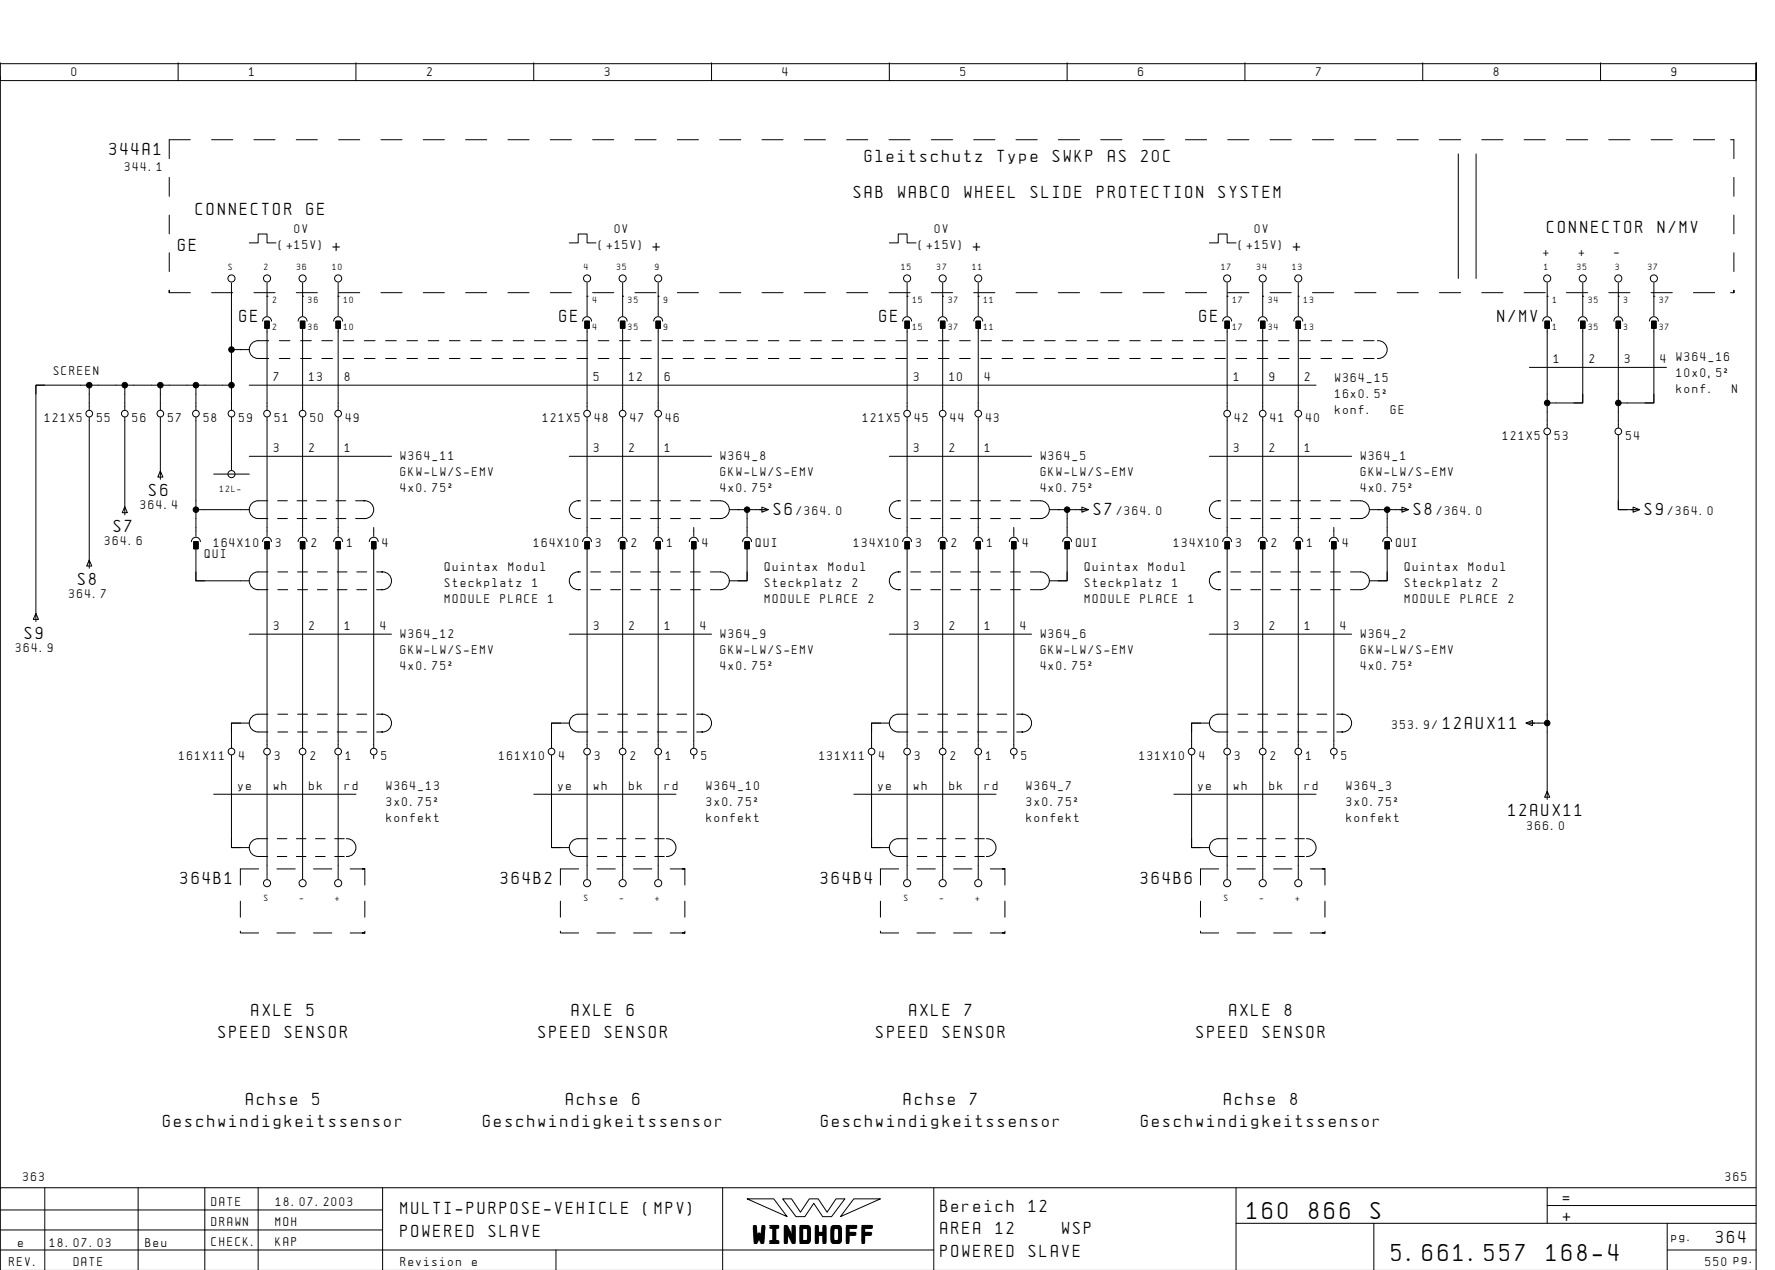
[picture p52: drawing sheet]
<svg xmlns="http://www.w3.org/2000/svg" width="399mm" height="286mm" viewBox="0 0 399 286" stroke-linecap="round" stroke-linejoin="round" font-family="sans-serif">
<defs><g id="words">
<g font-size="4.4">
<text x="280.6" y="274.1">160</text>
<text x="294.5" y="274.1">866</text>
<text x="308.4" y="274.1">S</text>
<text x="169.5" y="279.3">WINDHOFF</text>
<text x="313.1" y="283.6">5.661.557</text>
<text x="347.9" y="283.6">168-4</text>
</g>
<g font-size="3.1">
<text x="24.6" y="34.9">344A1</text>
<text x="194.6" y="36.4">Gleitschutz</text>
<text x="224.4" y="36.4">Type</text>
<text x="236.9" y="36.4">SWKP</text>
<text x="249.3" y="36.4">AS</text>
<text x="256.8" y="36.4">20C</text>
<text x="192.1" y="44.4">SAB</text>
<text x="202" y="44.4">WABCO</text>
<text x="217" y="44.4">WHEEL</text>
<text x="231.9" y="44.4">SLIDE</text>
<text x="246.8" y="44.4">PROTECTION</text>
<text x="274.2" y="44.4">SYSTEM</text>
<text x="44.1" y="48.4">CONNECTOR</text>
<text x="69" y="48.4">GE</text>
<text x="348.1" y="52.4">CONNECTOR</text>
<text x="373" y="52.4">N/MV</text>
<text x="40.1" y="56.4">GE</text>
<text x="74.8" y="56.4">+</text>
<text x="146.8" y="56.4">+</text>
<text x="218.8" y="56.4">+</text>
<text x="290.8" y="56.4">+</text>
<text x="53.9" y="72.4">GE</text>
<text x="125.9" y="72.4">GE</text>
<text x="197.9" y="72.4">GE</text>
<text x="269.9" y="72.4">GE</text>
<text x="336.9" y="72.4">N/MV</text>
<text x="33.6" y="111.6">S6</text>
<text x="25.6" y="119.6">S7</text>
<text x="174.1" y="115.9">S6</text>
<text x="246.1" y="115.9">S7</text>
<text x="318.1" y="115.9">S8</text>
<text x="370.1" y="115.9">S9</text>
<text x="17.6" y="131.6">S8</text>
<text x="5.6" y="143.6">S9</text>
<text x="324.7" y="163.9">12AUX11</text>
<text x="339.4" y="183.6">12AUX11</text>
<text x="40.6" y="198.9">364B1</text>
<text x="112.6" y="198.9">364B2</text>
<text x="184.6" y="198.9">364B4</text>
<text x="256.6" y="198.9">364B6</text>
<text x="49.1" y="233.4">SPEED</text>
<text x="56.6" y="228.4">AXLE</text>
<text x="64.1" y="233.4">SENSOR</text>
<text x="69.1" y="228.4">5</text>
<text x="121.1" y="233.4">SPEED</text>
<text x="128.6" y="228.4">AXLE</text>
<text x="136.1" y="233.4">SENSOR</text>
<text x="141.1" y="228.4">6</text>
<text x="197.2" y="233.4">SPEED</text>
<text x="204.6" y="228.4">AXLE</text>
<text x="212.1" y="233.4">SENSOR</text>
<text x="217.1" y="228.4">7</text>
<text x="269.2" y="233.4">SPEED</text>
<text x="276.6" y="228.4">AXLE</text>
<text x="284.1" y="233.4">SENSOR</text>
<text x="289.1" y="228.4">8</text>
<text x="55.4" y="248.4">Achse</text>
<text x="70.3" y="248.4">5</text>
<text x="127.4" y="248.4">Achse</text>
<text x="142.3" y="248.4">6</text>
<text x="203.4" y="248.4">Achse</text>
<text x="218.3" y="248.4">7</text>
<text x="275.4" y="248.4">Achse</text>
<text x="290.3" y="248.4">8</text>
<text x="36.7" y="253.4">Geschwindigkeitssensor</text>
<text x="108.7" y="253.4">Geschwindigkeitssensor</text>
<text x="184.7" y="253.4">Geschwindigkeitssensor</text>
<text x="256.7" y="253.4">Geschwindigkeitssensor</text>
<text x="90.1" y="273.1">MULTI-PURPOSE-VEHICLE</text>
<text x="144.8" y="273.1">(MPV)</text>
<text x="211.6" y="272.6">Bereich</text>
<text x="231.5" y="272.6">12</text>
<text x="351.6" y="270.6">=</text>
<text x="351.6" y="274.6">+</text>
<text x="90.1" y="278.1">POWERED</text>
<text x="110" y="278.1">SLAVE</text>
<text x="211.6" y="277.6">AREA</text>
<text x="224" y="277.6">12</text>
<text x="238.9" y="277.6">WSP</text>
<text x="386.1" y="279.6">364</text>
<text x="211.6" y="282.6">POWERED</text>
<text x="231.5" y="282.6">SLAVE</text>
</g>
<g font-size="2.3">
<text x="16.1" y="17.1">0</text>
<text x="56.1" y="17.1">1</text>
<text x="96.1" y="17.1">2</text>
<text x="136.1" y="17.1">3</text>
<text x="176.1" y="17.1">4</text>
<text x="216.1" y="17.1">5</text>
<text x="256.1" y="17.1">6</text>
<text x="296.1" y="17.1">7</text>
<text x="336.1" y="17.1">8</text>
<text x="376.1" y="17.1">9</text>
<text x="28.1" y="38.4">344.1</text>
<text x="66.3" y="52.4">0V</text>
<text x="138.3" y="52.4">0V</text>
<text x="210.3" y="52.4">0V</text>
<text x="282.3" y="52.4">0V</text>
<text x="62.7" y="56">(+15V)</text>
<text x="134.7" y="56">(+15V)</text>
<text x="206.7" y="56">(+15V)</text>
<text x="278.7" y="56">(+15V)</text>
<text x="347.2" y="57.6">+</text>
<text x="355.2" y="57.6">+</text>
<text x="363.2" y="57.6">-</text>
<text x="349.6" y="81.6">1</text>
<text x="357.6" y="81.6">2</text>
<text x="365.6" y="81.6">3</text>
<text x="373.6" y="81.6">4</text>
<text x="377.2" y="81.2">W364_16</text>
<text x="12.1" y="84.4">SCREEN</text>
<text x="61.6" y="85.6">7</text>
<text x="69.6" y="85.6">13</text>
<text x="77.6" y="85.6">8</text>
<text x="133.6" y="85.6">5</text>
<text x="141.6" y="85.6">12</text>
<text x="149.6" y="85.6">6</text>
<text x="205.6" y="85.6">3</text>
<text x="213.6" y="85.6">10</text>
<text x="221.6" y="85.6">4</text>
<text x="277.6" y="85.6">1</text>
<text x="285.6" y="85.6">9</text>
<text x="293.6" y="85.6">2</text>
<text x="300.4" y="85.9">W364_15</text>
<text x="300.4" y="89.5">16x0.5˝</text>
<text x="377.2" y="84.8">10x0,5˝</text>
<text x="377.2" y="88.4">konf.</text>
<text x="389.7" y="88.4">N</text>
<text x="10.1" y="94.9">121X5</text>
<text x="21.8" y="94.9">55</text>
<text x="29.8" y="94.9">56</text>
<text x="37.8" y="94.9">57</text>
<text x="45.8" y="94.9">58</text>
<text x="53.8" y="94.9">59</text>
<text x="61.8" y="94.9">51</text>
<text x="69.8" y="94.9">50</text>
<text x="77.8" y="94.9">49</text>
<text x="122.1" y="94.9">121X5</text>
<text x="133.8" y="94.9">48</text>
<text x="141.8" y="94.9">47</text>
<text x="149.8" y="94.9">46</text>
<text x="194.1" y="94.9">121X5</text>
<text x="205.8" y="94.9">45</text>
<text x="213.8" y="94.9">44</text>
<text x="221.8" y="94.9">43</text>
<text x="277.8" y="94.9">42</text>
<text x="285.8" y="94.9">41</text>
<text x="293.8" y="94.9">40</text>
<text x="300.4" y="93.1">konf.</text>
<text x="312.9" y="93.1">GE</text>
<text x="61.6" y="101.6">3</text>
<text x="69.6" y="101.6">2</text>
<text x="77.6" y="101.6">1</text>
<text x="133.6" y="101.6">3</text>
<text x="141.6" y="101.6">2</text>
<text x="149.6" y="101.6">1</text>
<text x="205.6" y="101.6">3</text>
<text x="213.6" y="101.6">2</text>
<text x="221.6" y="101.6">1</text>
<text x="277.6" y="101.6">3</text>
<text x="285.6" y="101.6">2</text>
<text x="293.6" y="101.6">1</text>
<text x="338.1" y="98.9">121X5</text>
<text x="349.8" y="98.9">53</text>
<text x="365.8" y="98.9">54</text>
<text x="90.1" y="103.5">W364_11</text>
<text x="90.1" y="107.1">GKW-LW/S-EMV</text>
<text x="162.1" y="103.5">W364_8</text>
<text x="162.1" y="107.1">GKW-LW/S-EMV</text>
<text x="234.1" y="103.5">W364_5</text>
<text x="234.1" y="107.1">GKW-LW/S-EMV</text>
<text x="306.1" y="103.5">W364_1</text>
<text x="306.1" y="107.1">GKW-LW/S-EMV</text>
<text x="90.1" y="110.7">4x0.75˝</text>
<text x="162.1" y="110.7">4x0.75˝</text>
<text x="234.1" y="110.7">4x0.75˝</text>
<text x="306.1" y="110.7">4x0.75˝</text>
<text x="31.6" y="114.6">364.4</text>
<text x="179.2" y="115.9">/364.0</text>
<text x="251.2" y="115.9">/364.0</text>
<text x="323.2" y="115.9">/364.0</text>
<text x="375.2" y="115.9">/364.0</text>
<text x="23.6" y="122.6">364.6</text>
<text x="46.1" y="125.4">QUI</text>
<text x="48.1" y="122.9">164X10</text>
<text x="62.1" y="122.9">3</text>
<text x="70.1" y="122.9">2</text>
<text x="78.1" y="122.9">1</text>
<text x="86.1" y="122.9">4</text>
<text x="120.1" y="122.9">164X10</text>
<text x="134.1" y="122.9">3</text>
<text x="142.1" y="122.9">2</text>
<text x="150.1" y="122.9">1</text>
<text x="158.1" y="122.9">4</text>
<text x="170.1" y="122.9">QUI</text>
<text x="192.1" y="122.9">134X10</text>
<text x="206.1" y="122.9">3</text>
<text x="214.1" y="122.9">2</text>
<text x="222.1" y="122.9">1</text>
<text x="230.1" y="122.9">4</text>
<text x="242.1" y="122.9">QUI</text>
<text x="264.1" y="122.9">134X10</text>
<text x="278.1" y="122.9">3</text>
<text x="286.1" y="122.9">2</text>
<text x="294.1" y="122.9">1</text>
<text x="302.1" y="122.9">4</text>
<text x="314.1" y="122.9">QUI</text>
<text x="100.1" y="128.4">Quintax</text>
<text x="114.4" y="128.4">Modul</text>
<text x="172.1" y="128.4">Quintax</text>
<text x="186.4" y="128.4">Modul</text>
<text x="244.1" y="128.4">Quintax</text>
<text x="258.4" y="128.4">Modul</text>
<text x="316.1" y="128.4">Quintax</text>
<text x="330.4" y="128.4">Modul</text>
<text x="15.6" y="134.6">364.7</text>
<text x="100.1" y="132">Steckplatz</text>
<text x="100.1" y="135.6">MODULE</text>
<text x="112.6" y="135.6">PLACE</text>
<text x="119.8" y="132">1</text>
<text x="123.4" y="135.6">1</text>
<text x="172.1" y="132">Steckplatz</text>
<text x="172.1" y="135.6">MODULE</text>
<text x="184.6" y="135.6">PLACE</text>
<text x="191.8" y="132">2</text>
<text x="195.4" y="135.6">2</text>
<text x="244.1" y="132">Steckplatz</text>
<text x="244.1" y="135.6">MODULE</text>
<text x="256.6" y="135.6">PLACE</text>
<text x="263.8" y="132">1</text>
<text x="267.4" y="135.6">1</text>
<text x="316.1" y="132">Steckplatz</text>
<text x="316.1" y="135.6">MODULE</text>
<text x="328.6" y="135.6">PLACE</text>
<text x="335.8" y="132">2</text>
<text x="339.4" y="135.6">2</text>
<text x="61.6" y="141.6">3</text>
<text x="69.6" y="141.6">2</text>
<text x="77.6" y="141.6">1</text>
<text x="85.6" y="141.6">4</text>
<text x="90.1" y="143.5">W364_12</text>
<text x="133.6" y="141.6">3</text>
<text x="141.6" y="141.6">2</text>
<text x="149.6" y="141.6">1</text>
<text x="157.6" y="141.6">4</text>
<text x="162.1" y="143.5">W364_9</text>
<text x="205.6" y="141.6">3</text>
<text x="213.6" y="141.6">2</text>
<text x="221.6" y="141.6">1</text>
<text x="229.6" y="141.6">4</text>
<text x="234.1" y="143.5">W364_6</text>
<text x="277.6" y="141.6">3</text>
<text x="285.6" y="141.6">2</text>
<text x="293.6" y="141.6">1</text>
<text x="301.6" y="141.6">4</text>
<text x="306.1" y="143.5">W364_2</text>
<text x="3.6" y="146.6">364.9</text>
<text x="90.1" y="147.1">GKW-LW/S-EMV</text>
<text x="162.1" y="147.1">GKW-LW/S-EMV</text>
<text x="234.1" y="147.1">GKW-LW/S-EMV</text>
<text x="306.1" y="147.1">GKW-LW/S-EMV</text>
<text x="90.1" y="150.7">4x0.75˝</text>
<text x="162.1" y="150.7">4x0.75˝</text>
<text x="234.1" y="150.7">4x0.75˝</text>
<text x="306.1" y="150.7">4x0.75˝</text>
<text x="313.2" y="163.9">353.9/</text>
<text x="40.3" y="170.9">161X11</text>
<text x="53.8" y="170.9">4</text>
<text x="61.8" y="170.9">3</text>
<text x="69.8" y="170.9">2</text>
<text x="77.8" y="170.9">1</text>
<text x="85.8" y="170.9">5</text>
<text x="112.3" y="170.9">161X10</text>
<text x="125.8" y="170.9">4</text>
<text x="133.8" y="170.9">3</text>
<text x="141.8" y="170.9">2</text>
<text x="149.8" y="170.9">1</text>
<text x="157.8" y="170.9">5</text>
<text x="184.3" y="170.9">131X11</text>
<text x="197.8" y="170.9">4</text>
<text x="205.8" y="170.9">3</text>
<text x="213.8" y="170.9">2</text>
<text x="221.8" y="170.9">1</text>
<text x="229.8" y="170.9">5</text>
<text x="256.3" y="170.9">131X10</text>
<text x="269.8" y="170.9">4</text>
<text x="277.8" y="170.9">3</text>
<text x="285.8" y="170.9">2</text>
<text x="293.8" y="170.9">1</text>
<text x="301.8" y="170.9">5</text>
<text x="53.6" y="177.6">ye</text>
<text x="61.6" y="177.6">wh</text>
<text x="69.6" y="177.6">bk</text>
<text x="77.6" y="177.6">rd</text>
<text x="86.9" y="177.7">W364_13</text>
<text x="125.6" y="177.6">ye</text>
<text x="133.6" y="177.6">wh</text>
<text x="141.6" y="177.6">bk</text>
<text x="149.6" y="177.6">rd</text>
<text x="158.9" y="177.7">W364_10</text>
<text x="197.6" y="177.6">ye</text>
<text x="205.6" y="177.6">wh</text>
<text x="213.6" y="177.6">bk</text>
<text x="221.6" y="177.6">rd</text>
<text x="230.9" y="177.7">W364_7</text>
<text x="269.6" y="177.6">ye</text>
<text x="277.6" y="177.6">wh</text>
<text x="285.6" y="177.6">bk</text>
<text x="293.6" y="177.6">rd</text>
<text x="302.9" y="177.7">W364_3</text>
<text x="86.9" y="181.3">3x0.75˝</text>
<text x="86.9" y="184.9">konfekt</text>
<text x="158.9" y="181.3">3x0.75˝</text>
<text x="158.9" y="184.9">konfekt</text>
<text x="230.9" y="181.3">3x0.75˝</text>
<text x="230.9" y="184.9">konfekt</text>
<text x="302.9" y="181.3">3x0.75˝</text>
<text x="302.9" y="184.9">konfekt</text>
<text x="343.6" y="186.6">366.0</text>
<text x="5.2" y="265.6">363</text>
<text x="388.2" y="265.6">365</text>
<text x="47.6" y="271.1">DATE</text>
<text x="47.6" y="275.6">DRAWN</text>
<text x="62" y="275.6">MOH</text>
<text x="62.1" y="271.1">18.07.2003</text>
<text x="4.1" y="280.4">e</text>
<text x="11.2" y="280.4">18.07.03</text>
<text x="32.7" y="280.4">Beu</text>
<text x="47.6" y="280.1">CHECK.</text>
<text x="62" y="280.1">KAP</text>
<text x="376.1" y="279.1">pg.</text>
<text x="2.1" y="284.6">REV.</text>
<text x="16.6" y="284.6">DATE</text>
<text x="90.1" y="284.6">Revision</text>
<text x="106.2" y="284.6">e</text>
<text x="383.7" y="284.6">550 pg.</text>
</g>
<g font-size="1.6">
<text x="51.4" y="60.6">S</text>
<text x="59.4" y="60.6">2</text>
<text x="66.8" y="60.6">36</text>
<text x="74.8" y="60.6">10</text>
<text x="131.4" y="60.6">4</text>
<text x="138.8" y="60.6">35</text>
<text x="147.4" y="60.6">9</text>
<text x="202.8" y="60.6">15</text>
<text x="210.8" y="60.6">37</text>
<text x="218.8" y="60.6">11</text>
<text x="274.8" y="60.6">17</text>
<text x="282.8" y="60.6">34</text>
<text x="290.8" y="60.6">13</text>
<text x="347.4" y="60.6">1</text>
<text x="354.8" y="60.6">35</text>
<text x="363.4" y="60.6">3</text>
<text x="370.8" y="60.6">37</text>
<text x="61.3" y="68.1">2</text>
<text x="69.4" y="68.1">36</text>
<text x="77.4" y="68.1">10</text>
<text x="133.3" y="68.1">4</text>
<text x="141.4" y="68.1">35</text>
<text x="149.4" y="68.1">9</text>
<text x="205.3" y="68.1">15</text>
<text x="213.4" y="68.1">37</text>
<text x="221.3" y="68.1">11</text>
<text x="277.4" y="68.1">17</text>
<text x="285.4" y="68.1">34</text>
<text x="293.3" y="68.1">13</text>
<text x="349.4" y="68.1">1</text>
<text x="357.4" y="68.1">35</text>
<text x="365.4" y="68.1">3</text>
<text x="373.3" y="68.1">37</text>
<text x="61.3" y="74.1">2</text>
<text x="69.4" y="74.1">36</text>
<text x="77.4" y="74.1">10</text>
<text x="133.3" y="74.1">4</text>
<text x="141.4" y="74.1">35</text>
<text x="149.4" y="74.1">9</text>
<text x="205.3" y="74.1">15</text>
<text x="213.4" y="74.1">37</text>
<text x="221.3" y="74.1">11</text>
<text x="277.4" y="74.1">17</text>
<text x="285.4" y="74.1">34</text>
<text x="293.3" y="74.1">13</text>
<text x="349.4" y="74.1">1</text>
<text x="357.4" y="74.1">35</text>
<text x="365.4" y="74.1">3</text>
<text x="373.3" y="74.1">37</text>
<text x="49.5" y="110.6">12L-</text>
<text x="59.4" y="202.6">S</text>
<text x="67.4" y="202.6">-</text>
<text x="75.4" y="202.6">+</text>
<text x="131.4" y="202.6">S</text>
<text x="139.4" y="202.6">-</text>
<text x="147.4" y="202.6">+</text>
<text x="203.4" y="202.6">S</text>
<text x="211.4" y="202.6">-</text>
<text x="219.4" y="202.6">+</text>
<text x="275.4" y="202.6">S</text>
<text x="283.4" y="202.6">-</text>
<text x="291.4" y="202.6">+</text>
</g>
</g></defs>
<g fill="none" stroke="#000" stroke-width=".22">
<path d="M.1 14.1v4h395v-4v271.6M.1 17.1v250M.1 14.3h395M40.1 14.1v4M80.1 14.1v4M120.1 14.1v4M160.1 14.1v4M200.1 14.1v4M240.1 14.1v4M280.1 14.1v4M320.1 14.1v4M360.1 14.1v4"/>
<path d="M38.1 39.9v4.3M42.8 31.4h-4.7v4.3M47.6 31.4h4.8M57.1 31.4h4.8M66.6 31.4h4.8M76.2 31.4h4.7M85.7 31.4h4.8M95.2 31.4h4.8M104.7 31.4h4.8M114.3 31.4h4.7M123.8 31.4h4.8M133.3 31.4h4.8"/>
<path d="M142.8 31.4h4.8M152.4 31.4h4.7M161.9 31.4h4.8M171.4 31.4h4.8M180.9 31.4h4.8M190.5 31.4h4.7M200 31.4h4.8M209.5 31.4h4.8M219 31.4h4.8M228.6 31.4h4.8M238.1 31.4h4.8M247.6 31.4h4.8"/>
<path d="M257.1 31.4h4.8M266.7 31.4h4.8M276.2 31.4h4.8M285.7 31.4h4.8M295.2 31.4h4.8M304.8 31.4h4.8M314.3 31.4h4.8M323.8 31.4h4.8M328.1 34.6v28M332.1 34.6v28M333.3 31.4h4.8M342.9 31.4h4.8"/>
<path d="M352.4 31.4h4.8M361.9 31.4h4.8M371.4 31.4h4.8M381 31.4h4.8M389.3 31.4h.8v4.3M390.1 39.9v4.3M38.1 48.4v4.2M38.1 56.9v4.2M56.1 54.6h2v-2h2v2h2M128.1 54.6h2v-2h2v2h2M200.1 54.6h2v-2h2v2h2M272.1 54.6h2v-2h2v2h2"/>
<path d="M390.1 48.4v4.2M390.1 56.9v4.2M38.1 65.8h4.7M38.1 65.3v.5v-.5M47.6 65.8h4.8M52.1 63.6v28.6M52.1 78.6h4M54.1 78.6h.1M57.1 65.8h4.8M59.1 72.2a1 1 0 0 1 1-1 1 1 0 0 1 1 1M59.6 72.2h1v1.6h-1zM60.1 63.6v3"/>
<path d="M60.1 73.8v18.4M60.1 66.6h.1M60.1 66.6v4.4M60.4 76.6h-2.3a2 2 0 0 0-2 2 2 2 0 0 0 2 2h2.3M62.9 76.6h2.3M66.6 65.8h4.8M67.1 72.2a1 1 0 0 1 1-1 1 1 0 0 1 1 1M67.6 72.2h1v1.6h-1zM67.6 76.6h2.4M68.1 66.6v4.4M68.1 63.6v3M68.1 73.8v18.4"/>
<path d="M68.1 66.6h.1M72.4 76.6h2.4M75.1 72.2a1 1 0 0 1 1-1 1 1 0 0 1 1 1M75.6 72.2h1v1.6h-1zM76.1 66.6v4.4M76.1 63.6v3M76.1 73.8v18.4M76.1 66.6h.1M76.2 65.8h4.7M77.2 76.6h2.4M82 76.6h2.4M85.7 65.8h4.8"/>
<path d="M86.8 76.6h2.4M91.6 76.6h2.3M95.2 65.8h4.8M96.3 76.6h2.4M101.1 76.6h2.4M104.7 65.8h4.8M105.9 76.6h2.4M110.7 76.6h2.4M114.3 65.8h4.7M115.5 76.6h2.3M120.2 76.6h2.4M123.8 65.8h4.8"/>
<path d="M125 76.6h2.4M129.8 76.6h2.4M131.1 72.2a1 1 0 0 1 1-1 1 1 0 0 1 1 1M131.6 72.2h1v1.6h-1zM132.1 66.6v4.4M132.1 63.6v3M132.1 73.8v18.4M132.1 66.6h.1M133.3 65.8h4.8M134.6 76.6h2.4M139.1 72.2a1 1 0 0 1 1-1 1 1 0 0 1 1 1M139.4 76.6h2.3"/>
<path d="M139.6 72.2h1v1.6h-1zM140.1 66.6v4.4M140.1 63.6v3M140.1 73.8v18.4M140.1 66.6h.1M142.8 65.8h4.8M144.1 76.6h2.4M147.1 72.2a1 1 0 0 1 1-1 1 1 0 0 1 1 1M147.6 72.2h1v1.6h-1zM148.1 63.6v3M148.1 73.8v18.4M148.1 66.6h.1"/>
<path d="M148.1 66.6v4.4M148.9 76.6h2.4M152.4 65.8h4.7M153.7 76.6h2.4M158.5 76.6h2.4M161.9 65.8h4.8M163.3 76.6h2.4M168 76.6h2.4M171.4 65.8h4.8M172.9 76.6h2.3M177.6 76.6h2.4M180.9 65.8h4.8"/>
<path d="M182.4 76.6h2.4M187.2 76.6h2.4M190.5 65.8h4.7M192 76.6h2.3M196.8 76.6h2.4M200 65.8h4.8M201.5 76.6h2.4M203.1 72.2a1 1 0 0 1 1-1 1 1 0 0 1 1 1M203.6 72.2h1v1.6h-1zM204.1 63.6v3M204.1 73.8v18.4M204.1 66.6h.1"/>
<path d="M204.1 66.6v4.4M206.3 76.6h2.4M209.5 65.8h4.8M211.1 72.2a1 1 0 0 1 1-1 1 1 0 0 1 1 1M211.1 76.6h2.4M211.6 72.2h1v1.6h-1zM212.1 63.6v3M212.1 73.8v18.4M212.1 66.6h.1M212.1 66.6v4.4M215.9 76.6h2.4M219 65.8h4.8"/>
<path d="M219.1 72.2a1 1 0 0 1 1-1 1 1 0 0 1 1 1M219.6 72.2h1v1.6h-1zM220.1 66.6v4.4M220.1 63.6v3M220.1 73.8v18.4M220.1 66.6h.1M220.7 76.6h2.4M225.5 76.6h2.3M228.6 65.8h4.8M230.2 76.6h2.4M235 76.6h2.4M238.1 65.8h4.8"/>
<path d="M239.8 76.6h2.4M244.6 76.6h2.4M247.6 65.8h4.8M249.4 76.6h2.3M254.1 76.6h2.4M257.1 65.8h4.8M258.9 76.6h2.4M263.7 76.6h2.4M266.7 65.8h4.8M268.5 76.6h2.4M273.3 76.6h2.3M275.1 72.2a1 1 0 0 1 1-1 1 1 0 0 1 1 1"/>
<path d="M275.6 72.2h1v1.6h-1zM276.1 66.6v4.4M276.1 66.6h.1M276.1 63.6v3M276.1 73.8v18.4M276.2 65.8h4.8M278 76.6h2.4M282.8 76.6h2.4M283.1 72.2a1 1 0 0 1 1-1 1 1 0 0 1 1 1M283.6 72.2h1v1.6h-1zM284.1 66.6h.1M284.1 66.6v4.4"/>
<path d="M284.1 63.6v3M284.1 73.8v18.4M285.7 65.8h4.8M287.6 76.6h2.4M291.1 72.2a1 1 0 0 1 1-1 1 1 0 0 1 1 1M291.6 72.2h1v1.6h-1zM292.1 66.6h.1M292.1 63.6v3M292.1 73.8v18.4M292.1 66.6v4.4M292.4 76.6h2.4M295.2 65.8h4.8"/>
<path d="M297.2 76.6h2.4M302 76.6h2.3M304.8 65.8h4.8M306.8 76.6h2.3M309.9 76.6a2.01 2.01 0 0 1 2.2 2 2.01 2.01 0 0 1-2.2 2M314.3 65.8h4.8M323.8 65.8h4.8M333.3 65.8h4.8M342.9 65.8h4.8M347.1 72.2a1 1 0 0 1 1-1 1 1 0 0 1 1 1M347.6 72.2h1v1.6h-1zM348.1 66.6h.1"/>
<path d="M348.1 63.6v3M348.1 73.8v22.4M348.1 66.6v4.4M352.4 65.8h4.8M355.1 72.2a1 1 0 0 1 1-1 1 1 0 0 1 1 1M355.6 72.2h1v1.6h-1zM356.1 66.6h.1M356.1 73.8v16.8h-8M356.1 63.6v3M356.1 66.6v4.4M361.9 65.8h4.8M363.1 72.2a1 1 0 0 1 1-1 1 1 0 0 1 1 1"/>
<path d="M363.6 72.2h1v1.6h-1zM364.1 66.6v4.4M364.1 66.6h.1M364.1 63.6v3M364.1 73.8v22.4M371.1 72.2a1 1 0 0 1 1-1 1 1 0 0 1 1 1M371.4 65.8h4.8M371.6 72.2h1v1.6h-1zM372.1 66.6v4.4M372.1 66.6h.1M372.1 73.8v16.8h-8M372.1 63.6v3"/>
<path d="M381 65.8h4.8M389.3 65.8h.8M390.1 65.3v.5v-.5M10.1 86.6h-2v2M20.1 86.6v5.6M20.1 93.8v34M28.1 86.6v5.6M28.1 93.8v22M36.1 86.6v5.6M36.1 93.8v14M44.1 86.6v5.6M44.1 93.8v26.8"/>
<path d="M52.1 86.6h-44v52M52.1 93.8v11.8M56.1 86.6h240M60.1 93.8v26.8M62.9 80.6h2.3M67.6 80.6h2.4M68.1 93.8v26.8M72.4 80.6h2.4M76.1 93.8v26.8M77.2 80.6h2.4M82 80.6h2.4M86.8 80.6h2.4"/>
<path d="M91.6 80.6h2.3M96.3 80.6h2.4M101.1 80.6h2.4M105.9 80.6h2.4M110.7 80.6h2.4M115.5 80.6h2.3M120.2 80.6h2.4M125 80.6h2.4M129.8 80.6h2.4M132.1 93.8v26.8M134.6 80.6h2.4M139.4 80.6h2.3"/>
<path d="M140.1 93.8v26.8M144.1 80.6h2.4M148.1 93.8v26.8M148.9 80.6h2.4M153.7 80.6h2.4M158.5 80.6h2.4M163.3 80.6h2.4M168 80.6h2.4M172.9 80.6h2.3M177.6 80.6h2.4M182.4 80.6h2.4M187.2 80.6h2.4"/>
<path d="M192 80.6h2.3M196.8 80.6h2.4M201.5 80.6h2.4M204.1 93.8v26.8M206.3 80.6h2.4M211.1 80.6h2.4M212.1 93.8v26.8M215.9 80.6h2.4M220.1 93.8v26.8M220.7 80.6h2.4M225.5 80.6h2.3M230.2 80.6h2.4"/>
<path d="M235 80.6h2.4M239.8 80.6h2.4M244.6 80.6h2.4M249.4 80.6h2.3M254.1 80.6h2.4M258.9 80.6h2.4M263.7 80.6h2.4M268.5 80.6h2.4M273.3 80.6h2.3M276.1 93.8v26.8M278 80.6h2.4M282.8 80.6h2.4"/>
<path d="M284.1 93.8v26.8M287.6 80.6h2.4M292.1 93.8v26.8M292.4 80.6h2.4M297.2 80.6h2.4M302 80.6h2.3M306.8 80.6h2.3M344.1 82.6h30.8M348.1 97.8v82M356.1 88.6v2h-2M364.1 97.8v16.8h4M372.1 88.6v2h-2"/>
<path d="M28.1 113.9l.5 1.4h-1.1zM36.1 105.9l.5 1.4h-1.1zM44.1 114.6h12M48.1 106.6h8M56.1 102.6h32M60.2 112.6a3.8 3.8 0 0 0-3.5 .6 2 2 0 0 0-.5 2.2 2 2 0 0 0 1.9 1.2h2.1M62.5 116.6h2.2M62.5 112.6h2.2M66.8 116.6h2.2M66.8 112.6h2.2M71.2 116.6h2.2M71.2 112.6h2.2"/>
<path d="M75.6 116.6h2.2M75.6 112.6h2.2M80 116.6h2.1h-.2M80 112.6h2.1h-.2M82.1 112.6a2 2 0 0 1 2 2 2 2 0 0 1-2 2M84.1 118.6v2M128.1 102.6h32M130.1 112.6a2 2 0 0 0-2 2 2 2 0 0 0 2 2M130.2 116.6h-.1h.5M130.2 112.6h-.1h.5M132.9 116.6h2.2M132.9 112.6h2.2"/>
<path d="M137.4 116.6h2.2M137.4 112.6h2.2M141.9 116.6h2.2M141.9 112.6h2.2M146.3 116.6h2.3M146.3 112.6h2.3M150.8 116.6h2.3M150.8 112.6h2.3M155.3 116.6h2.3M155.3 112.6h2.3M156.1 118.6v2M159.8 112.6h2.3a2 2 0 0 1 2 2 2 2 0 0 1-2 2h-2.3"/>
<path d="M164.1 114.6h8.6M166.1 114.6h.1M168.1 114.6v6M171.4 114l1.5 .6-1.5 .6zM200.1 102.6h32M202.1 112.6a2 2 0 0 0-2 2 2 2 0 0 0 2 2M202.2 116.6h-.1h.5M202.2 112.6h-.1h.5M204.9 116.6h2.2M204.9 112.6h2.2M209.4 116.6h2.2M209.4 112.6h2.2"/>
<path d="M213.9 116.6h2.2M213.9 112.6h2.2M218.4 116.6h2.2M218.4 112.6h2.2M222.9 116.6h2.2M222.9 112.6h2.2M227.3 116.6h2.3M227.3 112.6h2.3M228.1 118.6v2M231.8 112.6h2.3a2 2 0 0 1 2 2 2 2 0 0 1-2 2h-2.3M236.1 114.6h8.6M238.1 114.6h.1"/>
<path d="M240.1 114.6v6M243.4 114l1.5 .6-1.5 .6zM272.1 102.6h32M274.1 112.6a2 2 0 0 0-2 2 2 2 0 0 0 2 2M274.2 116.6h-.1h.5M274.2 112.6h-.1h.5M276.9 116.6h2.2M276.9 112.6h2.2M281.4 116.6h2.2M281.4 112.6h2.2M285.9 116.6h2.2M285.9 112.6h2.2"/>
<path d="M290.3 116.6h2.3M290.3 112.6h2.3M294.8 116.6h2.3M294.8 112.6h2.3M299.3 116.6h2.3M299.3 112.6h2.3M300.1 118.6v2M303.8 112.6h2.3a2 2 0 0 1 2 2 2 2 0 0 1-2 2h-2.3M308.1 114.6h8.7M310.1 114.6h.1M312.1 114.6v6M315.4 114l1.5 .6-1.5 .6z"/>
<path d="M364.1 112.6v2h2M366.9 114.6h1.9M367.4 114l1.5 .6-1.5 .6zM8.1 137.9l.5 1.4h-1.1zM8.1 138v1.8M20.1 125.9l.5 1.4h-1.1zM43.1 121.8a1 1 0 0 1 1-1 1 1 0 0 1 1 1M43.6 121.8h1v1.6h-1zM44.1 128.6v2h2M44.1 122.6v8h12M59.1 121.8a1 1 0 0 1 1-1 1 1 0 0 1 1 1M59.6 121.8h1v1.6h-1z"/>
<path d="M60.1 122.6v45.6M60.3 128.6a3.8 3.8 0 0 0-3.6 .6 2 2 0 0 0-.5 2.2 2 2 0 0 0 1.9 1.2h2.2M62.5 132.6h2.2M62.5 128.6h2.2M66.9 132.6h2.3M66.9 128.6h2.3M67.1 121.8a1 1 0 0 1 1-1 1 1 0 0 1 1 1M67.6 121.8h1v1.6h-1zM68.1 122.6v45.6M71.4 132.6h2.2M71.4 128.6h2.2M75.1 121.8a1 1 0 0 1 1-1 1 1 0 0 1 1 1"/>
<path d="M75.6 121.8h1v1.6h-1zM75.9 132.6h2.2M75.9 128.6h2.2M76.1 122.6v45.6M80.3 132.6h2.2M80.3 128.6h2.2M83.1 121.8a1 1 0 0 1 1-1 1 1 0 0 1 1 1M83.6 121.8h1v1.6h-1zM84.1 122.6v45.6M84.7 132.6h1.4h-.2M84.7 128.6h1.4h-.2M86.1 128.6a2 2 0 0 1 2 2 2 2 0 0 1-2 2"/>
<path d="M130.1 128.6a2 2 0 0 0-2 2 2 2 0 0 0 2 2M130.2 132.6h-.1h.5M130.2 128.6h-.1h.5M131.1 121.8a1 1 0 0 1 1-1 1 1 0 0 1 1 1M131.6 121.8h1v1.6h-1zM132.1 122.6v45.6M132.9 132.6h2.2M132.9 128.6h2.2M137.4 132.6h2.2M137.4 128.6h2.2M139.1 121.8a1 1 0 0 1 1-1 1 1 0 0 1 1 1M139.6 121.8h1v1.6h-1z"/>
<path d="M140.1 122.6v45.6M141.9 132.6h2.2M141.9 128.6h2.2M146.3 132.6h2.3M146.3 128.6h2.3M147.1 121.8a1 1 0 0 1 1-1 1 1 0 0 1 1 1M147.6 121.8h1v1.6h-1zM148.1 122.6v45.6M150.8 132.6h2.3M150.8 128.6h2.3M155.1 121.8a1 1 0 0 1 1-1 1 1 0 0 1 1 1M155.3 132.6h2.3"/>
<path d="M155.3 128.6h2.3M155.6 121.8h1v1.6h-1zM156.1 122.6v45.6M159.8 128.6h2.3a2 2 0 0 1 2 2 2 2 0 0 1-2 2h-2.3M164.1 130.6h2M167.1 121.8a1 1 0 0 1 1-1 1 1 0 0 1 1 1M167.6 121.8h1v1.6h-1zM168.1 128.6v2h-2M168.1 122.6v8h-2M202.1 128.6a2 2 0 0 0-2 2 2 2 0 0 0 2 2M202.2 132.6h-.1h.5M202.2 128.6h-.1h.5"/>
<path d="M203.1 121.8a1 1 0 0 1 1-1 1 1 0 0 1 1 1M203.6 121.8h1v1.6h-1zM204.1 122.6v45.6M204.9 132.6h2.2M204.9 128.6h2.2M209.4 132.6h2.2M209.4 128.6h2.2M211.1 121.8a1 1 0 0 1 1-1 1 1 0 0 1 1 1M211.6 121.8h1v1.6h-1zM212.1 122.6v45.6M213.9 132.6h2.2M213.9 128.6h2.2"/>
<path d="M218.4 132.6h2.2M218.4 128.6h2.2M219.1 121.8a1 1 0 0 1 1-1 1 1 0 0 1 1 1M219.6 121.8h1v1.6h-1zM220.1 122.6v45.6M222.9 132.6h2.2M222.9 128.6h2.2M227.1 121.8a1 1 0 0 1 1-1 1 1 0 0 1 1 1M227.3 132.6h2.3M227.3 128.6h2.3M227.6 121.8h1v1.6h-1zM228.1 122.6v45.6"/>
<path d="M231.8 128.6h2.3a2 2 0 0 1 2 2 2 2 0 0 1-2 2h-2.3M236.1 130.6h2M239.1 121.8a1 1 0 0 1 1-1 1 1 0 0 1 1 1M239.6 121.8h1v1.6h-1zM240.1 122.6v8h-2M240.1 128.6v2h-2M274.1 128.6a2 2 0 0 0-2 2 2 2 0 0 0 2 2M274.2 132.6h-.1h.5M274.2 128.6h-.1h.5M275.1 121.8a1 1 0 0 1 1-1 1 1 0 0 1 1 1M275.6 121.8h1v1.6h-1zM276.1 122.6v45.6"/>
<path d="M276.9 132.6h2.2M276.9 128.6h2.2M281.4 132.6h2.2M281.4 128.6h2.2M283.1 121.8a1 1 0 0 1 1-1 1 1 0 0 1 1 1M283.6 121.8h1v1.6h-1zM284.1 122.6v45.6M285.9 132.6h2.2M285.9 128.6h2.2M290.3 132.6h2.3M290.3 128.6h2.3M291.1 121.8a1 1 0 0 1 1-1 1 1 0 0 1 1 1"/>
<path d="M291.6 121.8h1v1.6h-1zM292.1 122.6v45.6M294.8 132.6h2.3M294.8 128.6h2.3M299.1 121.8a1 1 0 0 1 1-1 1 1 0 0 1 1 1M299.3 132.6h2.3M299.3 128.6h2.3M299.6 121.8h1v1.6h-1zM300.1 122.6v45.6M303.8 128.6h2.3a2 2 0 0 1 2 2 2 2 0 0 1-2 2h-2.3M308.1 130.6h2M311.1 121.8a1 1 0 0 1 1-1 1 1 0 0 1 1 1"/>
<path d="M311.6 121.8h1v1.6h-1zM312.1 122.6v8h-2M312.1 128.6v2h-2M56.1 142.6h32M128.1 142.6h32M200.1 142.6h32M272.1 142.6h32M48.1 178.6h32M52.1 169.8v20.8h4M54.1 162.6h-2v2M56.1 162.6h-4v5.6M60.1 169.8v27.8"/>
<path d="M60.3 160.6a3.8 3.8 0 0 0-3.6 .6 2 2 0 0 0-.5 2.2 2 2 0 0 0 1.9 1.2h2.2M62.5 164.6h2.2M62.5 160.6h2.2M66.9 164.6h2.3M66.9 160.6h2.3M68.1 169.8v27.8M71.4 164.6h2.2M71.4 160.6h2.2M75.9 164.6h2.2M75.9 160.6h2.2M76.1 169.8v27.8M80.3 164.6h2.2"/>
<path d="M80.3 160.6h2.2M84.1 169.8v.8M84.7 164.6h1.4h-.2M84.7 160.6h1.4h-.2M86.1 160.6a2 2 0 0 1 2 2 2 2 0 0 1-2 2M120.1 178.6h32M124.1 169.8v20.8h4M126.1 162.6h-2v2M128.1 162.6h-4v5.6M132.1 169.8v27.8M132.3 160.6a3.8 3.8 0 0 0-3.6 .6 2 2 0 0 0-.5 2.2 2 2 0 0 0 1.9 1.2h2.2M134.5 164.6h2.2"/>
<path d="M134.5 160.6h2.2M138.9 164.6h2.3M138.9 160.6h2.3M140.1 169.8v27.8M143.4 164.6h2.2M143.4 160.6h2.2M147.8 164.6h2.3M147.8 160.6h2.3M148.1 169.8v27.8M152.3 164.6h2.2M152.3 160.6h2.2M156.1 169.8v.8"/>
<path d="M156.7 164.6h1.4h-.2M156.7 160.6h1.4h-.2M158.1 160.6a2 2 0 0 1 2 2 2 2 0 0 1-2 2M192.1 178.6h32M196.1 169.8v20.8h4M198.1 162.6h-2v2M200.1 162.6h-4v5.6M204.1 169.8v27.8M204.3 160.6a3.8 3.8 0 0 0-3.6 .6 2 2 0 0 0-.5 2.2 2 2 0 0 0 1.9 1.2h2.2M206.5 164.6h2.2M206.5 160.6h2.2M211 164.6h2.2"/>
<path d="M211 160.6h2.2M212.1 169.8v27.8M215.4 164.6h2.2M215.4 160.6h2.2M219.9 164.6h2.2M219.9 160.6h2.2M220.1 169.8v27.8M224.3 164.6h2.2M224.3 160.6h2.2M228.1 169.8v.8M228.7 164.6h1.4h-.2M228.7 160.6h1.4h-.2"/>
<path d="M230.1 160.6a2 2 0 0 1 2 2 2 2 0 0 1-2 2M264.1 178.6h32M268.1 169.8v20.8h4M270.1 162.6h-2v2M272.1 162.6h-4v5.6M276.1 169.8v27.8M276.3 160.6a3.8 3.8 0 0 0-3.6 .6 2 2 0 0 0-.5 2.2 2 2 0 0 0 1.9 1.2h2.2M278.5 164.6h2.2M278.5 160.6h2.2M282.9 164.6h2.3M282.9 160.6h2.3M284.1 169.8v27.8"/>
<path d="M287.4 164.6h2.2M287.4 160.6h2.2M291.8 164.6h2.3M291.8 160.6h2.3M292.1 169.8v27.8M296.3 164.6h2.2M296.3 160.6h2.2M300.1 169.8v.8M300.7 164.6h1.4h-.2M300.7 160.6h1.4h-.2M302.1 160.6a2 2 0 0 1 2 2 2 2 0 0 1-2 2M343.3 162.6l1.4-.6v1.2z"/>
<path d="M343.4 162.6h4.7M348.1 177.9l.6 1.4h-1.2zM52.1 188.6v2h2M58.2 195.4h-4.1v3.6M60.2 188.6a3.8 3.8 0 0 0-3.5 .6 2 2 0 0 0-.5 2.2 2 2 0 0 0 1.9 1.2h2.1M62.3 195.4h4.1M62.4 192.6h2.1M62.4 188.6h2.1M66.7 192.6h2.1M66.7 188.6h2.1M70.5 195.4h4.1M71 192.6h2.1"/>
<path d="M71 188.6h2.1M75.3 192.6h2.1M75.3 188.6h2.1M77.9 188.6a2.01 2.01 0 0 1 2.2 2 2.01 2.01 0 0 1-2.2 2M78.8 195.4h3.3h-.6M82.1 195.4v3.6M124.1 188.6v2h2M130.2 195.4h-4.1v3.6M132.2 188.6a3.8 3.8 0 0 0-3.5 .6 2 2 0 0 0-.5 2.2 2 2 0 0 0 1.9 1.2h2.1M134.3 195.4h4.1M134.4 192.6h2.1M134.4 188.6h2.1"/>
<path d="M138.7 192.6h2.1M138.7 188.6h2.1M142.5 195.4h4.2M143 192.6h2.2M143 188.6h2.2M147.3 192.6h2.2M147.3 188.6h2.2M149.9 188.6a2.01 2.01 0 0 1 2.2 2 2.01 2.01 0 0 1-2.2 2M150.8 195.4h3.3h-.6M154.1 195.4v3.6M196.1 188.6v2h2M202.2 195.4h-4.1v3.6"/>
<path d="M204.2 188.6a3.8 3.8 0 0 0-3.5 .6 2 2 0 0 0-.5 2.2 2 2 0 0 0 1.9 1.2h2.1M206.3 195.4h4.1M206.4 192.6h2.1M206.4 188.6h2.1M210.7 192.6h2.1M210.7 188.6h2.1M214.5 195.4h4.1M215 192.6h2.1M215 188.6h2.1M219.3 192.6h2.1M219.3 188.6h2.1M221.9 188.6a2.01 2.01 0 0 1 2.2 2 2.01 2.01 0 0 1-2.2 2"/>
<path d="M222.8 195.4h3.3h-.6M226.1 195.4v3.6M268.1 188.6v2h2M274.2 195.4h-4.1v3.6M276.2 188.6a3.8 3.8 0 0 0-3.5 .6 2 2 0 0 0-.5 2.2 2 2 0 0 0 1.9 1.2h2.1M278.3 195.4h4.1M278.4 192.6h2.1M278.4 188.6h2.1M282.7 192.6h2.1M282.7 188.6h2.1M286.5 195.4h4.2M287 192.6h2.2"/>
<path d="M287 188.6h2.2M291.3 192.6h2.2M291.3 188.6h2.2M293.9 188.6a2.01 2.01 0 0 1 2.2 2 2.01 2.01 0 0 1-2.2 2M294.8 195.4h3.3h-.6M298.1 195.4v3.6M54.1 202.7v3.6M54.1 209.4v.4h4.1M62.3 209.8h4.1M70.5 209.8h4.1M78.8 209.8h3.3h-.6M82.1 202.7v3.6"/>
<path d="M82.1 209.4v.4M126.1 209.4v.4h4.1M126.1 202.7v3.6M134.3 209.8h4.1M142.5 209.8h4.2M150.8 209.8h3.3h-.6M154.1 202.7v3.6M154.1 209.4v.4M198.1 202.7v3.6M198.1 209.4v.4h4.1M206.3 209.8h4.1M214.5 209.8h4.1"/>
<path d="M222.8 209.8h3.3h-.6M226.1 202.7v3.6M226.1 209.4v.4M270.1 209.4v.4h4.1M270.1 202.7v3.6M278.3 209.8h4.1M286.5 209.8h4.2M294.8 209.8h3.3h-.6M298.1 202.7v3.6M298.1 209.4v.4M10.1 267.1v18.5M31.1 267.1v18.5"/>
<path d="M46.1 267.1v18.6M58.1 267.1v18.6M86.1 272.1h-86M86.1 276.6h-86M86.1 267.1v18.6M162.6 267.1v18.6M168.1 269.6h6l3 4zM176.1 269.6h2l2 3 2-3h2l2 3 2-3h2l-3 4h-2l-2-3-2 3h-2zM192.1 269.6h6l-9 4zM210.1 267.1v18.6M278.1 275.1h117M278.1 267.1v18.6"/>
<path d="M309.1 275.1v10.6M348.1 271.1h47M348.1 267.1v8M375.1 275.1v10.6M395.1 267.1h-395v18.6M125.1 281.1v4.6M210.1 281.1h-210M375.1 281.1h20"/>
<circle cx="52.1" cy="62.6" r=".8"/>
<circle cx="60.1" cy="62.6" r=".8"/>
<circle cx="68.1" cy="62.6" r=".8"/>
<circle cx="76.1" cy="62.6" r=".8"/>
<circle cx="132.1" cy="62.6" r=".8"/>
<circle cx="140.1" cy="62.6" r=".8"/>
<circle cx="148.1" cy="62.6" r=".8"/>
<circle cx="204.1" cy="62.6" r=".8"/>
<circle cx="212.1" cy="62.6" r=".8"/>
<circle cx="220.1" cy="62.6" r=".8"/>
<circle cx="276.1" cy="62.6" r=".8"/>
<circle cx="284.1" cy="62.6" r=".8"/>
<circle cx="292.1" cy="62.6" r=".8"/>
<circle cx="348.1" cy="62.6" r=".8"/>
<circle cx="356.1" cy="62.6" r=".8"/>
<circle cx="364.1" cy="62.6" r=".8"/>
<circle cx="372.1" cy="62.6" r=".8"/>
<circle cx="20.1" cy="93" r=".75"/>
<circle cx="28.1" cy="93" r=".75"/>
<circle cx="36.1" cy="93" r=".75"/>
<circle cx="44.1" cy="93" r=".75"/>
<circle cx="52.1" cy="93" r=".75"/>
<circle cx="60.1" cy="93" r=".75"/>
<circle cx="68.1" cy="93" r=".75"/>
<circle cx="76.1" cy="93" r=".75"/>
<circle cx="132.1" cy="93" r=".75"/>
<circle cx="140.1" cy="93" r=".75"/>
<circle cx="148.1" cy="93" r=".75"/>
<circle cx="204.1" cy="93" r=".75"/>
<circle cx="212.1" cy="93" r=".75"/>
<circle cx="220.1" cy="93" r=".75"/>
<circle cx="276.1" cy="93" r=".75"/>
<circle cx="284.1" cy="93" r=".75"/>
<circle cx="292.1" cy="93" r=".75"/>
<circle cx="348.1" cy="97" r=".75"/>
<circle cx="364.1" cy="97" r=".75"/>
<circle cx="52.1" cy="106.6" r=".8"/>
<circle cx="52.1" cy="169" r=".75"/>
<circle cx="60.1" cy="169" r=".75"/>
<circle cx="68.1" cy="169" r=".75"/>
<circle cx="76.1" cy="169" r=".75"/>
<circle cx="84.1" cy="169" r=".75"/>
<circle cx="124.1" cy="169" r=".75"/>
<circle cx="132.1" cy="169" r=".75"/>
<circle cx="140.1" cy="169" r=".75"/>
<circle cx="148.1" cy="169" r=".75"/>
<circle cx="156.1" cy="169" r=".75"/>
<circle cx="196.1" cy="169" r=".75"/>
<circle cx="204.1" cy="169" r=".75"/>
<circle cx="212.1" cy="169" r=".75"/>
<circle cx="220.1" cy="169" r=".75"/>
<circle cx="228.1" cy="169" r=".75"/>
<circle cx="268.1" cy="169" r=".75"/>
<circle cx="276.1" cy="169" r=".75"/>
<circle cx="284.1" cy="169" r=".75"/>
<circle cx="292.1" cy="169" r=".75"/>
<circle cx="300.1" cy="169" r=".75"/>
<circle cx="60.1" cy="198.6" r=".8"/>
<circle cx="68.1" cy="198.6" r=".8"/>
<circle cx="76.1" cy="198.6" r=".8"/>
<circle cx="132.1" cy="198.6" r=".8"/>
<circle cx="140.1" cy="198.6" r=".8"/>
<circle cx="148.1" cy="198.6" r=".8"/>
<circle cx="204.1" cy="198.6" r=".8"/>
<circle cx="212.1" cy="198.6" r=".8"/>
<circle cx="220.1" cy="198.6" r=".8"/>
<circle cx="276.1" cy="198.6" r=".8"/>
<circle cx="284.1" cy="198.6" r=".8"/>
<circle cx="292.1" cy="198.6" r=".8"/>
</g>
<g fill="#000" stroke="#000" stroke-width=".22">
<path d="M59.6 72.2h1v1.6h-1zM67.6 72.2h1v1.6h-1zM75.6 72.2h1v1.6h-1zM131.6 72.2h1v1.6h-1zM139.6 72.2h1v1.6h-1zM147.6 72.2h1v1.6h-1zM203.6 72.2h1v1.6h-1zM211.6 72.2h1v1.6h-1zM219.6 72.2h1v1.6h-1zM275.6 72.2h1v1.6h-1zM283.6 72.2h1v1.6h-1zM291.6 72.2h1v1.6h-1z"/>
<path d="M347.6 72.2h1v1.6h-1zM355.6 72.2h1v1.6h-1zM363.6 72.2h1v1.6h-1zM371.6 72.2h1v1.6h-1zM43.6 121.8h1v1.6h-1zM59.6 121.8h1v1.6h-1zM67.6 121.8h1v1.6h-1zM75.6 121.8h1v1.6h-1zM83.6 121.8h1v1.6h-1zM131.6 121.8h1v1.6h-1zM139.6 121.8h1v1.6h-1zM147.6 121.8h1v1.6h-1z"/>
<path d="M155.6 121.8h1v1.6h-1zM167.6 121.8h1v1.6h-1zM203.6 121.8h1v1.6h-1zM211.6 121.8h1v1.6h-1zM219.6 121.8h1v1.6h-1zM227.6 121.8h1v1.6h-1zM239.6 121.8h1v1.6h-1zM275.6 121.8h1v1.6h-1zM283.6 121.8h1v1.6h-1zM291.6 121.8h1v1.6h-1zM299.6 121.8h1v1.6h-1zM311.6 121.8h1v1.6h-1z"/>
<circle cx="52.1" cy="78.6" r=".63"/>
<circle cx="20.1" cy="86.6" r=".63"/>
<circle cx="28.1" cy="86.6" r=".62"/>
<circle cx="36.1" cy="86.6" r=".63"/>
<circle cx="44.1" cy="86.6" r=".63"/>
<circle cx="52.1" cy="86.6" r=".63"/>
<circle cx="348.1" cy="90.6" r=".63"/>
<circle cx="364.1" cy="90.6" r=".63"/>
<circle cx="44.1" cy="114.6" r=".63"/>
<circle cx="168.1" cy="114.6" r=".63"/>
<circle cx="240.1" cy="114.6" r=".62"/>
<circle cx="312.1" cy="114.6" r=".63"/>
<circle cx="348.1" cy="162.6" r=".63"/>
</g>
<use href="#words"/>
</svg>
